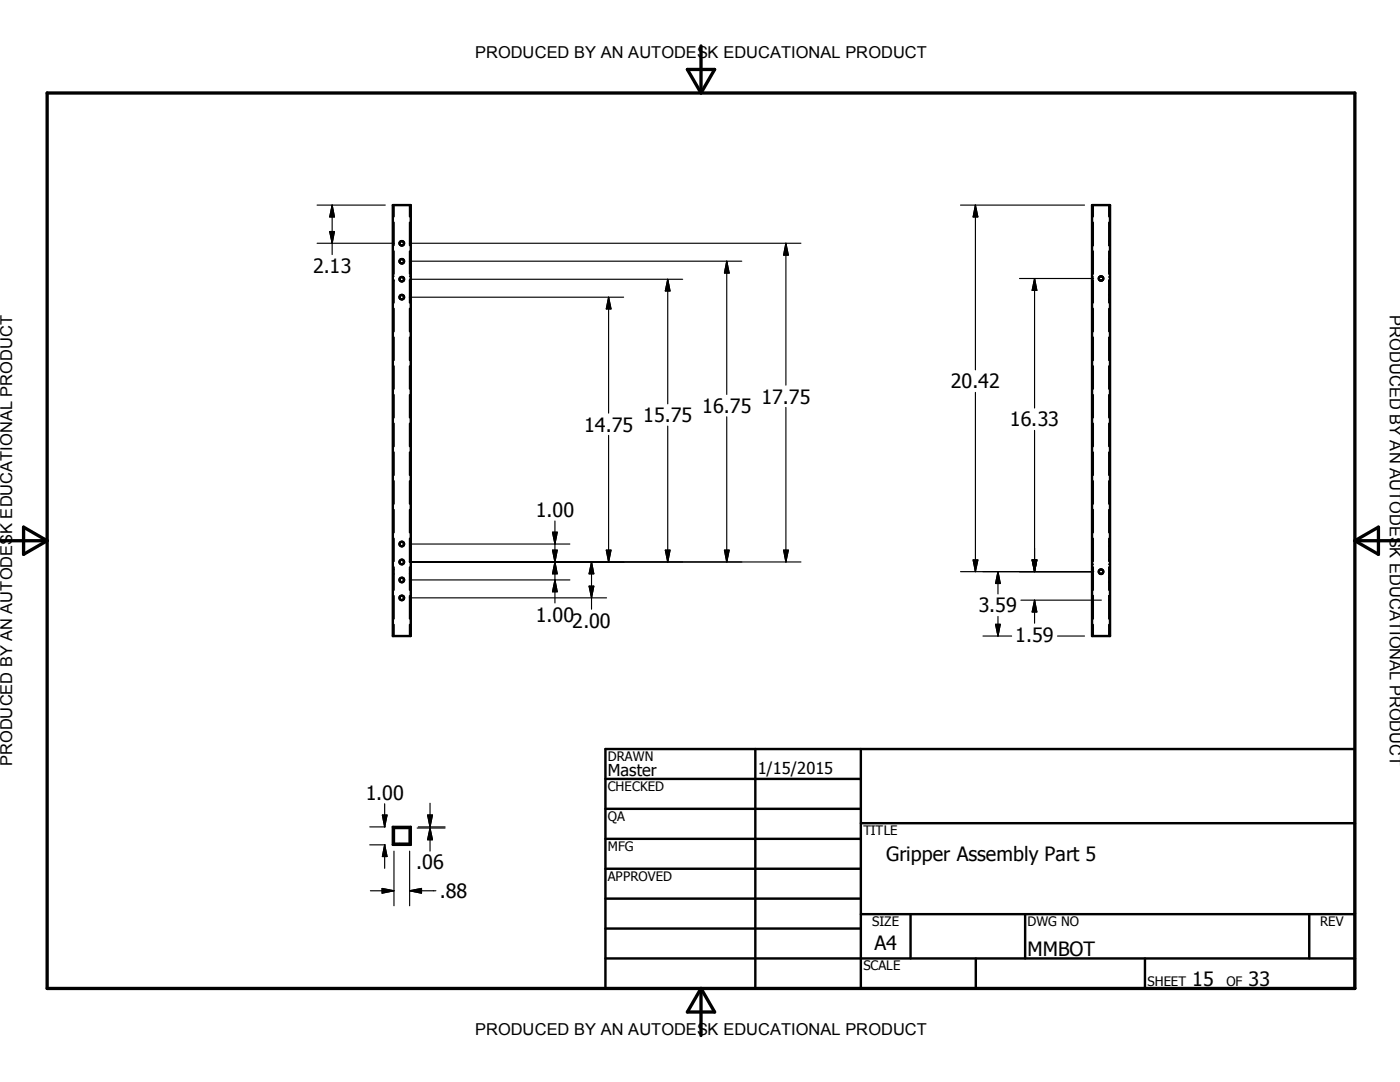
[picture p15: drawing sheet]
<svg xmlns="http://www.w3.org/2000/svg" width="279mm" height="216mm" viewBox="0 0 279 216" stroke-linecap="round" stroke-linejoin="round" font-family="sans-serif">
<defs><g id="words">
<g font-size="3.9">
<text x="62.5" y="54.5">2.13</text>
<text x="189.7" y="77.5">20.42</text>
<text x="140.1" y="82.4">16.75</text>
<text x="152" y="80.5">17.75</text>
<text x="116.6" y="86.1">14.75</text>
<text x="128.4" y="84.2">15.75</text>
<text x="201.5" y="85.1">16.33</text>
<text x="106.9" y="103.1">1.00</text>
<text x="106.9" y="124">1.00</text>
<text x="114.2" y="125.2">2.00</text>
<text x="195.3" y="122.2">3.59</text>
<text x="202.6" y="128">1.59</text>
<text x="73" y="159.6">1.00</text>
<text x="83.1" y="173.5">.06</text>
<text x="176.9" y="171.7">Gripper Assembly Part 5</text>
<text x="87.8" y="179.2">.88</text>
<text x="174.5" y="189.5">A4</text>
<text x="205.1" y="190.8">MMBOT</text>
<text x="237.9" y="196.7">15</text>
<text x="249.2" y="196.7">33</text>
</g>
<g font-size="3.3">
<text x="94.8" y="11.6">PRODUCED BY AN AUTODESK EDUCATIONAL PRODUCT</text>
<text x="277.4" y="62.9" transform="rotate(90 277.4 62.9)">PRODUCED BY AN AUTODESK EDUCATIONAL PRODUCT</text>
<text x="2.5" y="152.9" transform="rotate(-90 2.5 152.9)">PRODUCED BY AN AUTODESK EDUCATIONAL PRODUCT</text>
<text x="121.3" y="154.9">Master</text>
<text x="151.2" y="154.4">1/15/2015</text>
<text x="94.8" y="206.6">PRODUCED BY AN AUTODESK EDUCATIONAL PRODUCT</text>
</g>
<g font-size="2.6">
<text x="121.3" y="151.8">DRAWN</text>
<text x="121.3" y="157.8">CHECKED</text>
<text x="121.3" y="163.8">QA</text>
<text x="172.3" y="166.6">TITLE</text>
<text x="121.3" y="169.8">MFG</text>
<text x="121.3" y="175.8">APPROVED</text>
<text x="174.1" y="184.8">SIZE</text>
<text x="205.1" y="184.8">DWG NO</text>
<text x="263.5" y="184.8">REV</text>
<text x="172.3" y="193.6">SCALE</text>
<text x="229" y="196.7">SHEET</text>
<text x="244.8" y="196.7">OF</text>
</g>
</g></defs>
<g fill="none" stroke="#000" stroke-width=".48">
<path d="M78.4 40.9h3.6v86h-3.6zM217.9 40.9h3.6v86h-3.6zM120.8 155.4h51M120.8 149.5h149.6v47.7h-149.6zM150.7 149.5v47.7M171.8 149.5v47.7M78.4 165h3.6v3.6h-3.6zM78.6 165.2h3.2v3.1h-3.2zM120.8 161.4h51M120.8 167.4h51M120.8 173.3h51M120.8 179.3h51"/>
<path d="M171.8 164.3h98.6M120.8 185.3h51M120.8 191.2h149.6M171.8 182.4h98.6M181.7 182.4v8.8M194.7 191.2v6M204.6 182.4v8.8M228.5 191.2v6M261.3 182.4v8.8"/>
<circle cx="80.2" cy="55.7" r=".45"/>
<circle cx="80.2" cy="59.3" r=".45"/>
<circle cx="80.2" cy="52.1" r=".45"/>
<circle cx="80.2" cy="48.5" r=".45"/>
<circle cx="219.7" cy="55.6" r=".44"/>
<circle cx="80.2" cy="108.6" r=".46"/>
<circle cx="80.2" cy="115.7" r=".45"/>
<circle cx="80.2" cy="112.1" r=".45"/>
<circle cx="80.2" cy="119.3" r=".45"/>
<circle cx="219.7" cy="114.1" r=".45"/>
</g>
<g fill="none" stroke="#000" stroke-width=".33">
<path d="M78.4 56h.1M78.4 55.1h.1M78.5 56h.1M78.5 55.1h.1M78.6 40.9v2.3M78.6 44.4v4.6M78.6 50.1v4.6M78.6 55.9v4.5M81.8 40.9v2.3M81.8 44.4v4.6M81.8 50.1v4.6M81.8 55.9v4.5"/>
<path d="M81.8 56h.1M81.8 55.1h.1M81.9 56h.1M81.9 55.1h.1M217.9 51.7h.1M217.9 52.6h.1M217.9 58.8h.1M217.9 59.7h.1M217.9 55.3h.1M217.9 56.2h.1M217.9 48.1h.1M217.9 49h.1"/>
<path d="M218.1 51.7h.1M218.1 52.6h.1M218.1 58.8h.1M218.1 59.7h.1M218.1 55.3h.1M218.1 56.2h.1M218.1 48.1h.1M218.1 49h.1M218.2 40.9v2.3M218.2 44.4v4.6M218.2 50.1v4.6M218.2 55.9v4.5"/>
<path d="M221.3 40.9v2.3M221.3 44.4v4.6M221.3 50.1v4.6M221.3 55.9v4.5M221.3 51.7h.1M221.3 52.6h.1M221.3 58.8h.1M221.3 59.7h.1M221.3 55.3h.1M221.3 56.2h.1M221.3 48.1h.1M221.3 49h.1"/>
<path d="M221.5 51.7h.1M221.5 52.6h.1M221.5 58.8h.1M221.5 59.7h.1M221.5 55.3h.1M221.5 56.2h.1M221.5 48.1h.1M221.5 49h.1M78.6 61.6v4.6M78.6 67.3v4.6M78.6 73v4.6M78.6 78.8v4.5"/>
<path d="M81.8 61.6v4.6M81.8 67.3v4.6M81.8 73v4.6M81.8 78.8v4.5M218.2 61.6v4.6M218.2 67.3v4.6M218.2 73v4.6M218.2 78.8v4.5M221.3 61.6v4.6M221.3 67.3v4.6M221.3 73v4.6M221.3 78.8v4.5"/>
<path d="M78.6 84.5v4.6M78.6 90.2v4.6M78.6 96v4.6M81.8 84.5v4.6M81.8 90.2v4.6M81.8 96v4.6M218.2 84.5v4.6M218.2 90.2v4.6M218.2 96v4.6M221.3 84.5v4.6M221.3 90.2v4.6M221.3 96v4.6"/>
<path d="M78.4 114.5h.1M78.4 113.6h.1M78.5 114.5h.1M78.5 113.6h.1M78.6 101.7v4.6M78.6 107.4v4.6M78.6 113.2v4.6M78.6 118.9v4.6M81.8 101.7v4.6M81.8 107.4v4.6M81.8 113.2v4.6M81.8 118.9v4.6"/>
<path d="M81.8 114.5h.1M81.8 113.6h.1M81.9 114.5h.1M81.9 113.6h.1M217.9 115.3h.1M217.9 116.2h.1M217.9 108.1h.1M217.9 109h.1M217.9 118.9h.1M217.9 119.8h.1M217.9 111.7h.1M217.9 112.6h.1"/>
<path d="M218.1 115.3h.1M218.1 116.2h.1M218.1 108.1h.1M218.1 109h.1M218.1 118.9h.1M218.1 119.8h.1M218.1 111.7h.1M218.1 112.6h.1M218.2 101.7v4.6M218.2 107.4v4.6M218.2 113.2v4.6M218.2 118.9v4.6"/>
<path d="M221.3 101.7v4.6M221.3 107.4v4.6M221.3 113.2v4.6M221.3 118.9v4.6M221.3 115.3h.1M221.3 116.2h.1M221.3 108.1h.1M221.3 109h.1M221.3 118.9h.1M221.3 119.8h.1M221.3 111.7h.1M221.3 112.6h.1"/>
<path d="M221.5 115.3h.1M221.5 116.2h.1M221.5 108.1h.1M221.5 109h.1M221.5 118.9h.1M221.5 119.8h.1M221.5 111.7h.1M221.5 112.6h.1M78.6 124.6v2.3M81.8 124.6v2.3M218.2 124.6v2.3M221.3 124.6v2.3"/>
<path d="M78.4 167.2h.1M78.4 166.3h.1M78.5 167.2h.1M78.5 166.3h.1M79.7 165v.1M79.7 165.1v.1M79.7 168.3v.1M79.7 168.5v.1M80.6 165v.1M80.6 165.1v.1M80.6 168.3v.1M80.6 168.5v.1"/>
<path d="M81.8 167.2h.1M81.8 166.3h.1M81.9 167.2h.1M81.9 166.3h.1"/>
</g>
<path d="M9.4 18.6h261v178.6h-261zM137.2 13.9h5.4l-2.7 4.7zM139.9 9.2v9.4M0 107.9h9.4M4.7 105.2l4.7 2.7-4.7 2.7zM270.4 107.9h9M270.4 107.9l4.7-2.7v5.4zM139.9 197.2v9.4M139.9 197.2l2.7 4.7h-5.4z" fill="none" stroke="#000" stroke-width=".66"/>
<g fill="none" stroke="#000" stroke-width=".23">
<path d="M63.3 48.5h15.4M63.3 40.9h13.6M65.8 46.2h.9l-.4 2.3zM66.3 40.9v9.9M66.3 40.9l.4 2.4h-.9zM81.7 59.3h42.8M81.7 55.7h54.5M81.7 52.1h66.3M81.7 48.5h78.1M121.5 59.3v23.1M121.5 59.3l.4 2.3h-.9zM133.3 55.7v24.9"/>
<path d="M133.3 55.7l.4 2.4h-.9zM145 52.1v26.6M145 52.1l.5 2.4h-.9zM156.8 48.5v28.3M156.8 48.5l.5 2.4h-.9zM191.7 40.9h24.7M194.7 40.9l.5 2.4h-1zM194.7 40.9v32.9M203.5 55.6h14.7M206.5 55.6v25.8M206.5 55.6l.4 2.3h-.9zM194.7 78.3v35.8"/>
<path d="M121.5 86.9v25.2M133.3 85v27.1M145 83.2v28.9M156.8 81.3v30.8M206.5 85.9v28.2M81.7 115.7h32M81.7 112.1h78.1M81.7 119.3h39.4M81.7 108.6h32M110.3 109.8h.9l-.5 2.3zM110.3 106.2h.9l-.5 2.4zM110.7 104v16.3"/>
<path d="M110.7 115.7l.5 2.4h-.9zM110.7 112.1l.5 2.4h-.9zM117.6 117h.9l-.4 2.3zM118.1 112.1v9.5M118.1 112.1l.4 2.4h-.9zM121 109.8h.9l-.4 2.3zM132.8 109.8h.9l-.4 2.3zM144.6 109.8h.9l-.5 2.3zM156.4 109.8h.9l-.5 2.3zM191.7 114.1h26.5M194.2 111.7h1l-.5 2.4zM199.2 114.1v4.4"/>
<path d="M199.2 114.1l.4 2.3h-.9zM203.8 119.8h16M206 111.7h.9l-.4 2.4zM206.5 119.8v4.5M206.5 119.8l.4 2.3h-.9zM196.2 126.9h5.7M198.7 124.6h.9l-.4 2.3zM199.2 123v3.9M211 126.9h5.4M73.8 165h3.1M73.8 168.6h3.1M73.9 177.7h4.7"/>
<path d="M76.3 177.3l2.3 .4-2.3 .5zM76.3 162.6h.9l-.4 2.4zM76.8 160.4v4.6M76.8 168.6v4.7M76.8 168.6l.4 2.3h-.9zM78.6 169.8v10.9M81.8 177.7h5.2M81.8 177.7l2.3-.4v.9zM81.8 169.8v10.9M83.3 165.2h5.5M83.5 165h5.3M85.3 162.6h1l-.5 2.4z"/>
<path d="M85.8 160.3v4.7M85.8 165.2v4.6M85.8 165.2l.5 2.4h-1z"/>
</g>
<g fill="#000" stroke="#000" stroke-width=".23">
<path d="M65.8 46.2h.9l-.4 2.3zM66.3 40.9l.4 2.4h-.9zM133.3 55.7l.4 2.4h-.9zM145 52.1l.5 2.4h-.9zM156.8 48.5l.5 2.4h-.9zM194.7 40.9l.5 2.4h-1zM206.5 55.6l.4 2.3h-.9zM121.5 59.3l.4 2.3h-.9zM110.3 109.8h.9l-.5 2.3zM110.3 106.2h.9l-.5 2.4zM110.7 115.7l.5 2.4h-.9zM110.7 112.1l.5 2.4h-.9z"/>
<path d="M117.6 117h.9l-.4 2.3zM118.1 112.1l.4 2.4h-.9zM121 109.8h.9l-.4 2.3zM132.8 109.8h.9l-.4 2.3zM144.6 109.8h.9l-.5 2.3zM156.4 109.8h.9l-.5 2.3zM194.2 111.7h1l-.5 2.4zM199.2 114.1l.4 2.3h-.9zM206 111.7h.9l-.4 2.4zM198.7 124.6h.9l-.4 2.3zM206.5 119.8l.4 2.3h-.9zM76.3 177.3l2.3 .4-2.3 .5z"/>
<path d="M76.3 162.6h.9l-.4 2.4zM76.8 168.6l.4 2.3h-.9zM81.8 177.7l2.3-.4v.9zM85.3 162.6h1l-.5 2.4zM85.8 165.2l.5 2.4h-1z"/>
</g>
<use href="#words"/>
</svg>
